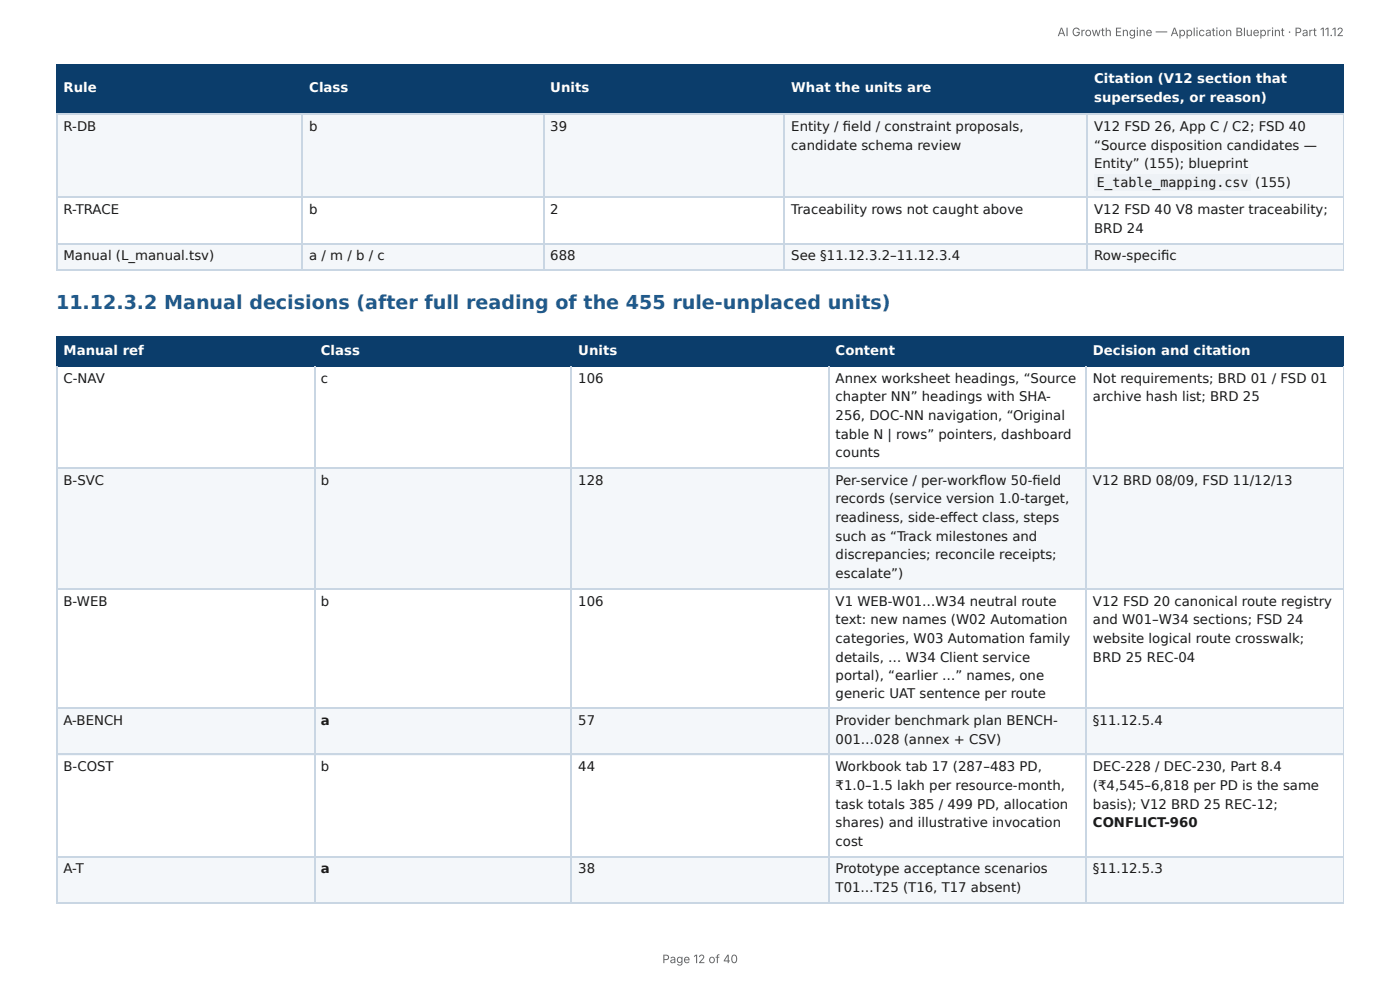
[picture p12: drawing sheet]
<svg xmlns="http://www.w3.org/2000/svg" width="297mm" height="210mm" viewBox="0 0 297 210" stroke-linecap="round" stroke-linejoin="round" font-family="sans-serif">
<defs><g id="words">
<text font-size="4.1" fill="#1f5a8c" x="11.9" y="65.6">11.12.3.2 Manual decisions (after full reading of the 455 rule-unplaced units)</text>
<g font-size="2.8" fill="#fff">
<text x="232.4" y="17.7">Citation (V12 section that</text>
<text x="13.5" y="19.6">Rule</text>
<text x="65.7" y="19.6">Class</text>
<text x="116.9" y="19.6">Units</text>
<text x="168.1" y="19.6">What the units are</text>
<text x="232.4" y="21.7">supersedes, or reason)</text>
<text x="13.5" y="75.4">Manual ref</text>
<text x="68.2" y="75.4">Class</text>
<text x="122.8" y="75.4">Units</text>
<text x="177.5" y="75.4">Content</text>
<text x="232.1" y="75.4">Decision and citation</text>
</g>
<g font-size="2.8" fill="#1a1a1a">
<text x="13.5" y="27.8">R-DB</text>
<text x="65.7" y="27.8">b</text>
<text x="116.9" y="27.8">39</text>
<text x="168.1" y="27.8">Entity / fi eld / constraint proposals,</text>
<text x="232.4" y="27.8">V12 FSD 26, App C / C2; FSD 40</text>
<text x="168.1" y="31.8">candidate schema review</text>
<text x="232.4" y="31.8">“Source disposition candidates —</text>
<text x="232.4" y="35.7">Entity” (155); blueprint</text>
<text x="232.9" y="39.7">E_table_mapping.csv</text>
<text x="266.6" y="39.7">(155)</text>
<text x="13.5" y="45.5">R-TRACE</text>
<text x="65.7" y="45.5">b</text>
<text x="116.9" y="45.5">2</text>
<text x="168.1" y="45.5">Traceability rows not caught above</text>
<text x="232.4" y="45.5">V12 FSD 40 V8 master traceability;</text>
<text x="232.4" y="49.5">BRD 24</text>
<text x="13.5" y="55.3">Manual (L_manual.tsv)</text>
<text x="65.7" y="55.3">a / m / b / c</text>
<text x="116.9" y="55.3">688</text>
<text x="168.1" y="55.3">See §11.12.3.2–11.12.3.4</text>
<text x="232.4" y="55.3">Row-specifi c</text>
<text x="13.5" y="81.2">C-NAV</text>
<text x="68.2" y="81.2">c</text>
<text x="122.8" y="81.2">106</text>
<text x="177.5" y="81.2">Annex worksheet headings, “Source</text>
<text x="232.1" y="81.2">Not requirements; BRD 01 / FSD 01</text>
<text x="177.5" y="85.2">chapter NN” headings with SHA-</text>
<text x="177.5" y="89.2">256, DOC-NN navigation, “Original</text>
<text x="232.1" y="85.2">archive hash list; BRD 25</text>
<text x="177.5" y="93.1">table N | rows” pointers, dashboard</text>
<text x="177.5" y="97.1">counts</text>
<text x="13.5" y="102.9">B-SVC</text>
<text x="68.2" y="102.9">b</text>
<text x="122.8" y="102.9">128</text>
<text x="177.5" y="102.9">Per-service / per-workfl ow 50-fi eld</text>
<text x="177.5" y="106.9">records (service version 1.0-target,</text>
<text x="232.1" y="102.9">V12 BRD 08/09, FSD 11/12/13</text>
<text x="177.5" y="110.9">readiness, side-eff ect class, steps</text>
<text x="177.5" y="114.8">such as “Track milestones and</text>
<text x="177.5" y="118.8">discrepancies; reconcile receipts;</text>
<text x="177.5" y="122.8">escalate”)</text>
<text x="13.5" y="128.6">B-WEB</text>
<text x="68.2" y="128.6">b</text>
<text x="122.8" y="128.6">106</text>
<text x="177.5" y="128.6">V1 WEB-W01…W34 neutral route</text>
<text x="232.1" y="128.6">V12 FSD 20 canonical route registry</text>
<text x="177.5" y="132.6">text: new names (W02 Automation</text>
<text x="177.5" y="136.5">categories, W03 Automation family</text>
<text x="232.1" y="132.6">and W01–W34 sections; FSD 24</text>
<text x="232.1" y="136.5">website logical route crosswalk;</text>
<text x="177.5" y="140.5">details, … W34 Client service</text>
<text x="232.1" y="140.5">BRD 25 REC-04</text>
<text x="177.5" y="144.5">portal), “earlier …” names, one</text>
<text x="177.5" y="148.2">generic UAT sentence per route</text>
<text x="13.5" y="154">A-BENCH</text>
<text x="68.2" y="154">a</text>
<text x="122.8" y="154">57</text>
<text x="177.5" y="154">Provider benchmark plan BENCH-</text>
<text x="232.1" y="154">§11.12.5.4</text>
<text x="177.5" y="158">001…028 (annex + CSV)</text>
<text x="13.5" y="163.8">B-COST</text>
<text x="68.2" y="163.8">b</text>
<text x="122.8" y="163.8">44</text>
<text x="177.5" y="163.8">Workbook tab 17 (287–483 PD,</text>
<text x="177.5" y="167.7">₹1.0–1.5 lakh per resource-month,</text>
<text x="232.1" y="163.8">DEC-228 / DEC-230, Part 8.4</text>
<text x="232.1" y="167.7">(₹4,545–6,818 per PD is the same</text>
<text x="177.5" y="171.7">task totals 385 / 499 PD, allocation</text>
<text x="232.1" y="171.7">basis); V12 BRD 25 REC-12;</text>
<text x="177.5" y="175.7">shares) and illustrative invocation</text>
<text x="177.5" y="179.7">cost</text>
<text x="232.1" y="175.7">CONFLICT-960</text>
<text x="13.5" y="185.5">A-T</text>
<text x="68.2" y="185.5">a</text>
<text x="122.8" y="185.5">38</text>
<text x="177.5" y="185.5">Prototype acceptance scenarios</text>
<text x="232.1" y="185.5">§11.12.5.3</text>
<text x="177.5" y="189.4">T01…T25 (T16, T17 absent)</text>
</g>
<g font-size="2.5" fill="#666">
<text x="224.6" y="7.7">AI Growth Engine — Application Blueprint · Part 11.12</text>
<text x="140.7" y="204.5">Page 12 of 40</text>
</g>
</g></defs>
<g fill="#0b3d6b">
<path d="M12.2 14h52.1v10.1h-52.1z"/>
<path d="M64.3 14h51.1v10.1h-51.1z"/>
<path d="M115.4 14h51.3v10.1h-51.3z"/>
<path d="M166.7 14h64.3v10.1h-64.3z"/>
<path d="M231 14h54.4v10.1h-54.4z"/>
</g>
<g fill="#f4f7fa">
<path d="M12.2 24.1h52.1v17.7h-52.1z"/>
<path d="M64.3 24.1h51.1v17.7h-51.1z"/>
<path d="M115.4 24.1h51.3v17.7h-51.3z"/>
<path d="M166.7 24.1h64.3v17.7h-64.3z"/>
<path d="M231 24.1h54.4v17.7h-54.4z"/>
<path d="M12.2 51.6h52.1v5.8h-52.1z"/>
<path d="M64.3 51.6h51.1v5.8h-51.1z"/>
<path d="M115.4 51.6h51.3v5.8h-51.3z"/>
<path d="M166.7 51.6h64.3v5.8h-64.3z"/>
<path d="M231 51.6h54.4v5.8h-54.4z"/>
</g>
<path d="M11.9 13.9h273.5M12 13.8v10.5M64.2 13.8v10.5M115.5 13.8v10.5M166.6 13.8v10.5M230.8 13.8v10.5M11.9 24.2h273.5" fill="none" stroke="#0b3d6b" stroke-width=".26"/>
<path d="M285.3 13.8v10.5" fill="none" stroke="#0b3d6b" stroke-width=".21"/>
<path d="M11.9 24.2h273.5M12 24.3v33.1M64.2 24.3v33.1M115.5 24.3v33.1M166.6 24.3v33.1M230.8 24.3v33.1M11.9 41.9h273.5M11.9 51.7h273.5M11.9 57.3h273.5" fill="none" stroke="#c9d6e3" stroke-width=".26"/>
<path d="M285.3 24.3v33.1" fill="none" stroke="#c9d6e3" stroke-width=".21"/>
<g fill="#0b3d6b">
<path d="M12.2 71.4h54.5v6.4h-54.5z"/>
<path d="M66.7 71.4h54.7v6.4h-54.7z"/>
<path d="M121.4 71.4h54.5v6.4h-54.5z"/>
<path d="M175.9 71.4h54.8v6.4h-54.8z"/>
<path d="M230.7 71.4h54.7v6.4h-54.7z"/>
</g>
<g fill="#f4f7fa">
<path d="M12.2 99.5h54.5v25.4h-54.5z"/>
<path d="M66.7 99.5h54.7v25.4h-54.7z"/>
<path d="M121.4 99.5h54.5v25.4h-54.5z"/>
<path d="M175.9 99.5h54.8v25.4h-54.8z"/>
<path d="M230.7 99.5h54.7v25.4h-54.7z"/>
<path d="M12.2 150.5h54.5v9.8h-54.5z"/>
<path d="M66.7 150.5h54.7v9.8h-54.7z"/>
<path d="M121.4 150.5h54.5v9.8h-54.5z"/>
<path d="M175.9 150.5h54.8v9.8h-54.8z"/>
<path d="M230.7 150.5h54.7v9.8h-54.7z"/>
<path d="M12.2 181.8h54.5v9.8h-54.5z"/>
<path d="M66.7 181.8h54.7v9.8h-54.7z"/>
<path d="M121.4 181.8h54.5v9.8h-54.5z"/>
<path d="M175.9 181.8h54.8v9.8h-54.8z"/>
<path d="M230.7 181.8h54.7v9.8h-54.7z"/>
</g>
<path d="M11.9 71.6h273.5M11.9 77.7h273.5M12 71.4v6.4M66.8 71.4v6.4M121.3 71.4v6.4M176.1 71.4v6.4M230.6 71.4v6.4" fill="none" stroke="#0b3d6b" stroke-width=".26"/>
<path d="M285.3 71.4v6.4" fill="none" stroke="#0b3d6b" stroke-width=".21"/>
<path d="M12 77.8v113.8M66.8 77.8v113.8M121.3 77.8v113.8M176.1 77.8v113.8M230.6 77.8v113.8M11.9 99.4h273.5M11.9 125h273.5M11.9 150.4h273.5M11.9 160.2h273.5M11.9 181.9h273.5M11.9 191.7h273.5" fill="none" stroke="#c9d6e3" stroke-width=".26"/>
<path d="M285.3 77.8v113.8" fill="none" stroke="#c9d6e3" stroke-width=".21"/>
<path d="M232.3 37h33.3v3.5h-33.3z" fill="#eef2f6"/>
<use href="#words"/>
</svg>
